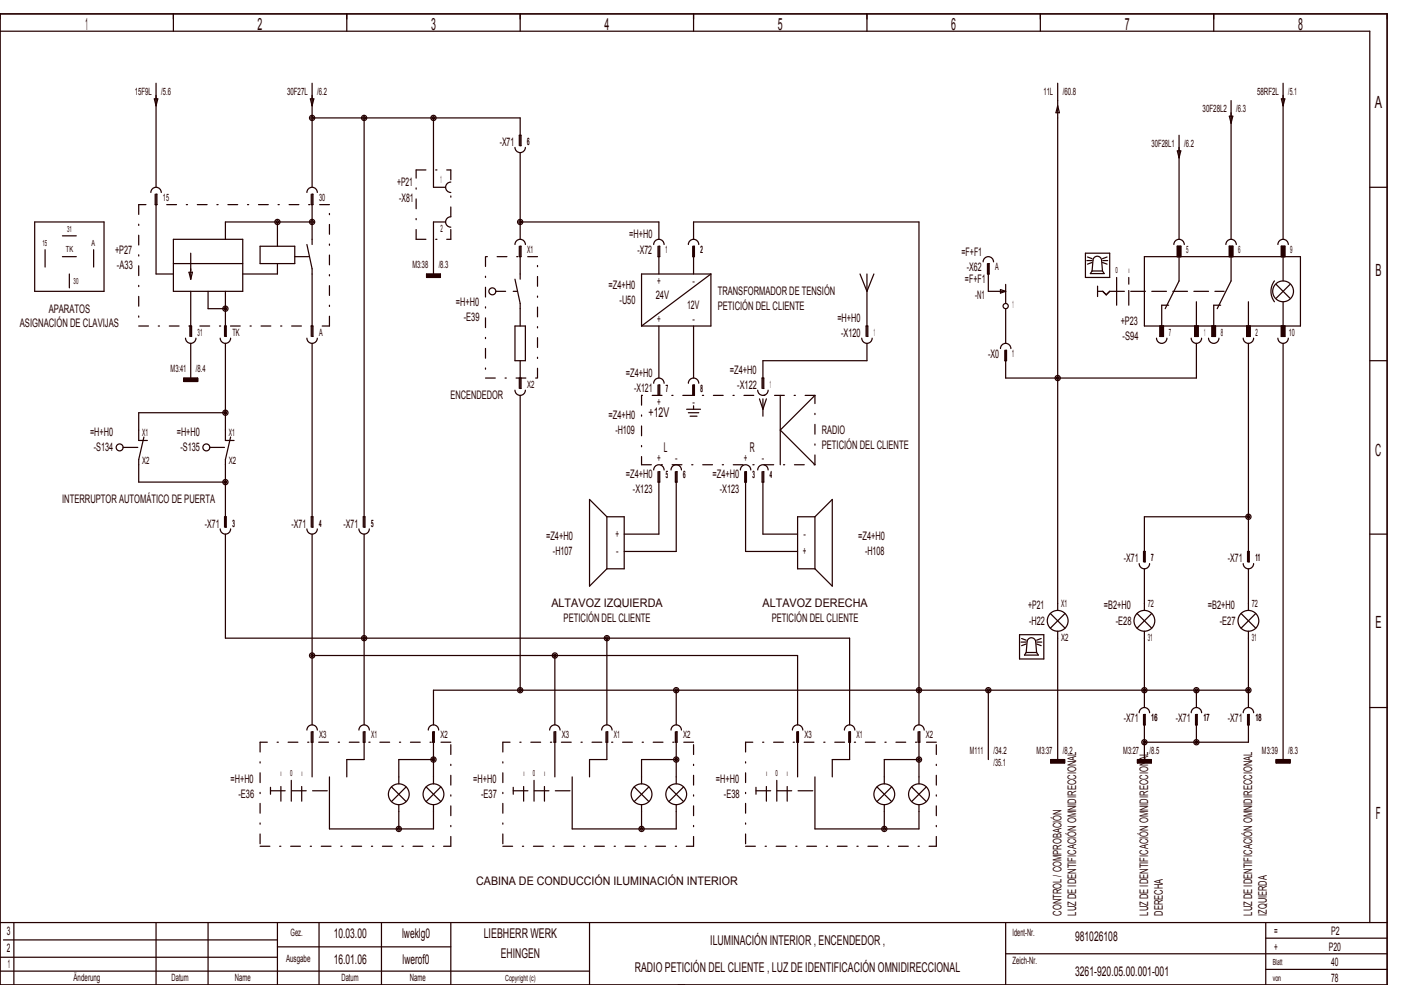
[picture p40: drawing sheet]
<svg xmlns="http://www.w3.org/2000/svg" width="404mm" height="284mm" viewBox="0 0 404 284" stroke-linecap="round" stroke-linejoin="round" font-family="sans-serif">
<defs><g id="words">
<g font-size="4.8" fill="#240000">
<text x="24.6" y="8.6">1</text>
<text x="74.3" y="8.6">2</text>
<text x="124.3" y="8.6">3</text>
<text x="174.3" y="8.6">4</text>
<text x="224.3" y="8.6">5</text>
<text x="274.3" y="8.6">6</text>
<text x="324.3" y="8.6">7</text>
<text x="374.3" y="8.6">8</text>
<text x="396.5" y="31.1">A</text>
<text x="396.7" y="79.6">B</text>
<text x="396.6" y="131.6">C</text>
<text x="396.7" y="181.1">E</text>
<text x="396.8" y="236.1">F</text>
</g>
<g font-size="3.9" fill="#240000">
<text x="187" y="120.3">+12V</text>
<text x="191.4" y="130.3">L</text>
<text x="216.2" y="130.3">R</text>
<text x="96.2" y="270.3">10.03.00</text>
<text x="116" y="270.3">lweklg0</text>
<text x="139.5" y="270.3">LIEBHERR WERK</text>
<text x="204.8" y="272.3">ILUMINACIÓN INTERIOR , ENCENDEDOR ,</text>
<text x="310" y="271.3">981026108</text>
<text x="96.2" y="277.8">16.01.06</text>
<text x="116.1" y="277.8">lwerof0</text>
<text x="144.4" y="276.3">EHINGEN</text>
<text x="183.1" y="280.3">RADIO PETICIÓN DEL CLIENTE , LUZ DE IDENTIFICACIÓN OMNIDIRECCIONAL</text>
<text x="310" y="281.3">3261­920.05.00.001­001</text>
</g>
<g font-size="3.4" fill="#240000">
<text x="144.1" y="42.1">­X71</text>
<text x="114.5" y="53.7">+P21</text>
<text x="115.1" y="58.1">­X81</text>
<text x="181.5" y="68.7">=H+H0</text>
<text x="33.2" y="73.2">+P27</text>
<text x="33.7" y="77.6">­A33</text>
<text x="183.8" y="73.1">­X72</text>
<text x="277.2" y="73.7">=F+F1</text>
<text x="175.5" y="83.2">=Z4+H0</text>
<text x="189.5" y="82.1">+</text>
<text x="199.7" y="82.1">­</text>
<text x="278.2" y="81.7">=F+F1</text>
<text x="278.8" y="78.1">­X62</text>
<text x="131.5" y="88.2">=H+H0</text>
<text x="178.7" y="87.6">­U50</text>
<text x="189.1" y="86.1">24V</text>
<text x="198.2" y="89.1">12V</text>
<text x="207" y="85.1">TRANSFORMADOR DE TENSIÓN</text>
<text x="207" y="89.4">PETICIÓN DEL CLIENTE</text>
<text x="281.2" y="86.1">­N1</text>
<text x="5.7" y="94.4">ASIGNACIÓN DE CLAVIJAS</text>
<text x="14" y="90.1">APARATOS</text>
<text x="133.7" y="92.6">­E39</text>
<text x="189.5" y="93.1">+</text>
<text x="199.7" y="93.1">­</text>
<text x="241.5" y="92.7">=H+H0</text>
<text x="323.2" y="93.7">+P23</text>
<text x="242.5" y="97.1">­X120</text>
<text x="323.7" y="98.1">­S94</text>
<text x="210.5" y="107.7">=Z4+H0</text>
<text x="284.9" y="103.1">­X0</text>
<text x="180.5" y="108.7">=Z4+H0</text>
<text x="182.9" y="113.1">­X121</text>
<text x="212.6" y="112.1">­X122</text>
<text x="130" y="115.1">ENCENDEDOR</text>
<text x="189.5" y="117.1">+</text>
<text x="199.7" y="117.1">­</text>
<text x="26" y="125.7">=H+H0</text>
<text x="51" y="125.7">=H+H0</text>
<text x="175.5" y="120.7">=Z4+H0</text>
<text x="177.5" y="125.1">­H109</text>
<text x="237" y="125.1">RADIO</text>
<text x="27" y="130.1">­S134</text>
<text x="52" y="130.1">­S135</text>
<text x="237" y="129.4">PETICIÓN DEL CLIENTE</text>
<text x="180.5" y="137.7">=Z4+H0</text>
<text x="189.5" y="133.1">+</text>
<text x="194.7" y="133.1">­</text>
<text x="205.5" y="137.7">=Z4+H0</text>
<text x="214.5" y="133.1">+</text>
<text x="219.7" y="133.1">­</text>
<text x="182.5" y="142.1">­X123</text>
<text x="207.5" y="142.1">­X123</text>
<text x="17.9" y="145.1">INTERRUPTOR AUTOMÁTICO DE PUERTA</text>
<text x="59.1" y="152.1">­X71</text>
<text x="84.1" y="152.1">­X71</text>
<text x="99.1" y="152.1">­X71</text>
<text x="157.5" y="155.7">=Z4+H0</text>
<text x="177.5" y="155.1">+</text>
<text x="231.7" y="155.1">­</text>
<text x="247.5" y="155.7">=Z4+H0</text>
<text x="159.5" y="160.1">­H107</text>
<text x="177.7" y="160.1">­</text>
<text x="231.5" y="160.1">+</text>
<text x="249.5" y="160.1">­H108</text>
<text x="324.1" y="162.1">­X71</text>
<text x="354.1" y="162.1">­X71</text>
<text x="159" y="175.1">ALTAVOZ IZQUIERDA</text>
<text x="162.5" y="179.4">PETICIÓN DEL CLIENTE</text>
<text x="219.9" y="175.1">ALTAVOZ DERECHA</text>
<text x="222.5" y="179.4">PETICIÓN DEL CLIENTE</text>
<text x="296.5" y="175.7">+P21</text>
<text x="318.3" y="175.7">=B2+H0</text>
<text x="348.3" y="175.7">=B2+H0</text>
<text x="296.7" y="180.1">­H22</text>
<text x="321.7" y="180.1">­E28</text>
<text x="351.7" y="180.1">­E27</text>
<text x="324.1" y="208.1">­X71</text>
<text x="339.1" y="208.1">­X71</text>
<text x="354.1" y="208.1">­X71</text>
<text x="66.5" y="225.7">=H+H0</text>
<text x="136.5" y="225.7">=H+H0</text>
<text x="206.5" y="225.7">=H+H0</text>
<text x="68.7" y="230.1">­E36</text>
<text x="138.7" y="230.1">­E37</text>
<text x="208.7" y="230.1">­E38</text>
<text x="137.3" y="255.1">CABINA DE CONDUCCIÓN ILUMINACIÓN INTERIOR</text>
<text x="2" y="269.6">3</text>
<text x="306.1" y="264" transform="rotate(-90 306.1 264)">CONTROL / COMPROBACIÓN</text>
<text x="310.4" y="264" transform="rotate(-90 310.4 264)">LUZ DE IDENTIFICACIÓN OMNIDIRECCIONAL</text>
<text x="331.1" y="264" transform="rotate(-90 331.1 264)">LUZ DE IDENTIFICACIÓN OMNIDIRECCIONAL</text>
<text x="335.4" y="264" transform="rotate(-90 335.4 264)">DERECHA</text>
<text x="361.1" y="264" transform="rotate(-90 361.1 264)">LUZ DE IDENTIFICACIÓN OMNIDIRECCIONAL</text>
<text x="365.4" y="264" transform="rotate(-90 365.4 264)">IZQUIERDA</text>
<text x="367.5" y="269.6">=</text>
<text x="383.8" y="269.6">P2</text>
<text x="2" y="274.6">2</text>
<text x="367.5" y="274.1">+</text>
<text x="383.2" y="274.1">P20</text>
<text x="2.2" y="279.1">1</text>
<text x="383.9" y="278.6">40</text>
<text x="383.9" y="283.1">78</text>
</g>
<g font-size="2.9" fill="#240000">
<text x="38.8" y="27.4">15F9L</text>
<text x="46.5" y="27.4">/5.6</text>
<text x="82.8" y="27.4">30F27L</text>
<text x="91.5" y="27.4">/6.2</text>
<text x="300.9" y="27.4">11L</text>
<text x="306.5" y="27.4">/60.8</text>
<text x="362.5" y="27.4">58RF2L</text>
<text x="371.5" y="27.4">/5.1</text>
<text x="346.8" y="32.4">30F28L2</text>
<text x="356.5" y="32.4">/6.3</text>
<text x="152" y="41.9">6</text>
<text x="332.1" y="42.4">30F28L1</text>
<text x="341.5" y="42.4">/6.2</text>
<text x="127" y="52.9">1</text>
<text x="47" y="57.9">15</text>
<text x="92" y="57.9">30</text>
<text x="127" y="66.9">2</text>
<text x="118.9" y="77.4">M3:38</text>
<text x="126.5" y="77.4">/8.3</text>
<text x="152" y="72.9">X1</text>
<text x="192" y="72.9">1</text>
<text x="202" y="72.9">2</text>
<text x="287" y="77.9">A</text>
<text x="342.1" y="72.9">5</text>
<text x="357.1" y="72.9">6</text>
<text x="372.1" y="72.9">9</text>
<text x="292" y="88.9">1</text>
<text x="57" y="96.9">31</text>
<text x="67" y="96.9">TK</text>
<text x="92" y="96.9">A</text>
<text x="252" y="96.9">1</text>
<text x="337.1" y="96.9">7</text>
<text x="347.3" y="96.9">1</text>
<text x="352.1" y="96.9">8</text>
<text x="362.1" y="96.9">2</text>
<text x="371.6" y="96.9">10</text>
<text x="49.2" y="107.4">M3:41</text>
<text x="56.5" y="107.4">/8.4</text>
<text x="292" y="102.9">1</text>
<text x="152" y="111.9">X2</text>
<text x="192" y="112.9">7</text>
<text x="202" y="112.9">8</text>
<text x="222" y="111.9">1</text>
<text x="41" y="125.8">X1</text>
<text x="66" y="125.8">X1</text>
<text x="41" y="133.9">X2</text>
<text x="66" y="133.9">X2</text>
<text x="192" y="137.9">5</text>
<text x="197" y="137.9">6</text>
<text x="217" y="137.9">3</text>
<text x="222" y="137.9">4</text>
<text x="67" y="151.9">3</text>
<text x="92" y="151.9">4</text>
<text x="107" y="151.9">5</text>
<text x="332" y="161.9">7</text>
<text x="362" y="161.9">11</text>
<text x="306" y="174.9">X1</text>
<text x="331" y="174.9">72</text>
<text x="361" y="174.9">72</text>
<text x="306" y="184.9">X2</text>
<text x="331" y="184.9">31</text>
<text x="361" y="184.9">31</text>
<text x="332" y="207.9">16</text>
<text x="347" y="207.9">17</text>
<text x="362" y="207.9">18</text>
<text x="92" y="212.9">X3</text>
<text x="107" y="212.9">X1</text>
<text x="127" y="212.9">X2</text>
<text x="162" y="212.9">X3</text>
<text x="177" y="212.9">X1</text>
<text x="197" y="212.9">X2</text>
<text x="232" y="212.9">X3</text>
<text x="247" y="212.9">X1</text>
<text x="267" y="212.9">X2</text>
<text x="279.7" y="217.4">M111</text>
<text x="286.5" y="217.4">/34.2</text>
<text x="286.5" y="220.9">/35.1</text>
<text x="298.9" y="217.4">M3:37</text>
<text x="306.5" y="217.4">/8.2</text>
<text x="323.9" y="217.4">M3:27</text>
<text x="331.5" y="217.4">/8.5</text>
<text x="363.9" y="217.4">M3:39</text>
<text x="371.5" y="217.4">/8.3</text>
<text x="83.8" y="269.9">Gez.</text>
<text x="292" y="269.9">Ident­Nr.</text>
<text x="82.5" y="277.4">Ausgabe</text>
<text x="292" y="277.9">Zeich­Nr.</text>
<text x="21.2" y="282.9">Änderung</text>
<text x="49.5" y="282.9">Datum</text>
<text x="67.7" y="282.9">Name</text>
<text x="98.5" y="282.9">Datum</text>
<text x="118.2" y="282.9">Name</text>
</g>
<g font-size="2.4" fill="#240000">
<text x="12.3" y="70.8">15</text>
<text x="19.3" y="66.8">31</text>
<text x="26.4" y="70.8">A</text>
<text x="19" y="72.8">TK</text>
<text x="21.2" y="81.8">30</text>
<text x="321.6" y="78.8">0</text>
<text x="83.6" y="223.8">0</text>
<text x="153.6" y="223.8">0</text>
<text x="223.6" y="223.8">0</text>
<text x="367" y="278.3">Blatt</text>
<text x="145.7" y="282.8">Copyright (c)</text>
<text x="367" y="282.8">von</text>
</g>
<g font-size="1.8" fill="#240000">
<text x="325.4" y="78.8">I</text>
<text x="80.9" y="223.8">I</text>
<text x="86.9" y="223.8">I</text>
<text x="150.9" y="223.8">I</text>
<text x="156.9" y="223.8">I</text>
<text x="220.9" y="223.8">I</text>
<text x="226.9" y="223.8">I</text>
</g>
</g></defs>
<g fill="none" stroke="#240000" stroke-width=".35">
<path d="M0 4h400v280h-400zM0 9h395v257M50 4v5M100 4v5M150 4v5M200 4v5M250 4v5M300 4v5M350 4v5M44.5 28.5h1l-.5 2zM45 24v30M89.5 28.5h1l-.5 2z"/>
<path d="M90 24v30M90 34h60v8h.2v-3h-.4v3M105 34v118h.3v-3h-.6v3M125 34v20h3.5M305 24v152M305 30.5l.5 2h-1zM340 39v30M354.5 33.5h1l-.5 2zM355 29v40M369.5 28.5h1l-.5 2zM370 24v45M43.5 55.5a1.5 1.5 0 0 1 1.5-1.5 1.5 1.5 0 0 1 1.5 1.5"/>
<path d="M44.8 56v3h.4v-3h-.2v23h5M88.5 55.5a1.5 1.5 0 0 1 1.5-1.5 1.5 1.5 0 0 1 1.5 1.5M89.7 56v3h.6v-3h-.3v14.5M130 52.5a1.5 1.5 0 0 0-1.5 1.5 1.5 1.5 0 0 0 1.5 1.5M148.5 42.5a1.5 1.5 0 0 0 1.5 1.5 1.5 1.5 0 0 0 1.5-1.5M150 44v25M339.5 43.5h1l-.5 2zM395 54h5M10 64h20v20h-20zM13 72v5M18 74h4M18 68h4"/>
<path d="M20 79v4M27 72v5M50 69h20v15h-20zM50 76h20M54.5 78.5h1l-.5 2zM55 73v7.5M75 71h10v5h-10zM80 76v3h-10M80 64v7M88.5 70.5l1.5 7v19.5h.3v-3h-.6v3M90 64h-25v5M123 79h4v1h-4z"/>
<path d="M123 79.9h4M123 79.8h4M123 79.7h4M123 79.6h4M123 79.5h4M123 79.4h4M123 79.3h4M123 79.2h4M123 79.1h4M128.5 64h-3.5v15M130 62.5a1.5 1.5 0 0 0-1.5 1.5 1.5 1.5 0 0 0 1.5 1.5M148.5 70.5a1.5 1.5 0 0 1 1.5-1.5 1.5 1.5 0 0 1 1.5 1.5"/>
<path d="M149.8 71v3h.4v-3h-.2v9.5M150 64h40v5M188.5 70.5a1.5 1.5 0 0 1 1.5-1.5 1.5 1.5 0 0 1 1.5 1.5M189.8 71v3h.4v-3h-.2v8M198.5 70.5a1.5 1.5 0 0 1 1.5-1.5 1.5 1.5 0 0 1 1.5 1.5M199.8 71v3h.5v-3h-.3v8M200 69v-5h65v145M205 79v15h-20M205 79h-20v15M205 79l-20 15M248 79l2 5 2-5M250 79v18h.3v-3h-.5v3"/>
<path d="M283.5 75.5a1.5 1.5 0 0 1 1.5-1.5 1.5 1.5 0 0 1 1.5 1.5M284.8 76v3h.5v-3h-.3v8h5M313 73h7v7h-7zM313.4 75.1h1.4M313.6 74.1l1.3 .5M314.9 75.7l-1.3 .5M314.9 78.1l.3-3.1a1.25 1.25 0 0 1 1.2-1.1 1.25 1.25 0 0 1 1.3 1.1l.2 3.1M314.9 78.1l-.5 .8h4l-.5-.8M314.9 78.1h3M317.9 75.7l1.3 .5M318 75.1h1.4M319.2 74.1l-1.3 .5"/>
<path d="M330 74h45v20h-45zM338.5 70.5a1.5 1.5 0 0 1 1.5-1.5 1.5 1.5 0 0 1 1.5 1.5M339.5 74v-3h1v3M340 74v7l-4 8M353.5 70.5a1.5 1.5 0 0 1 1.5-1.5 1.5 1.5 0 0 1 1.5 1.5M354.5 74v-3h1v3M355 74v7l-4 8M368.5 70.5a1.5 1.5 0 0 1 1.5-1.5 1.5 1.5 0 0 1 1.5 1.5M369.5 74v-3h1v3M370 74v7M53.5 97.5a1.5 1.5 0 0 0 1.5 1.5 1.5 1.5 0 0 0 1.5-1.5M55 84v13h.3v-3h-.5v3"/>
<path d="M55 99v10M60 84v5h5M63.5 97.5a1.5 1.5 0 0 0 1.5 1.5 1.5 1.5 0 0 0 1.5-1.5M65 84v13h.2v-3h-.5v3M65 99v28h2.5M88.5 97.5a1.5 1.5 0 0 0 1.5 1.5 1.5 1.5 0 0 0 1.5-1.5M90 99v53h.3v-3h-.6v3M148.5 94h3v10h-3zM148.5 80.5l1.5 7v6.5M190 94v15M200 94v15M248.5 97.5a1.5 1.5 0 0 0 1.5 1.5 1.5 1.5 0 0 0 1.5-1.5"/>
<path d="M250 99v5h-30v8h.2v-3h-.4v3M288.5 83.5l1.5 .5-1.5 .5zM290 82v5.5M290 89v10M316.5 82.5v3M318 84l1 1 1-1M322 80v8M333.5 97.5a1.5 1.5 0 0 0 1.5 1.5 1.5 1.5 0 0 0 1.5-1.5M334.5 94v3h1v-3M337 88h-2v6M343.5 97.5a1.5 1.5 0 0 0 1.5 1.5 1.5 1.5 0 0 0 1.5-1.5M344.5 94v3h1v-3"/>
<path d="M345 87v7M345 99v10h-55v-8h.3v3h-.5v-3M348.5 97.5a1.5 1.5 0 0 0 1.5 1.5 1.5 1.5 0 0 0 1.5-1.5M349.5 94v3h1v-3M352 88h-2v6M358.5 97.5a1.5 1.5 0 0 0 1.5 1.5 1.5 1.5 0 0 0 1.5-1.5M359.5 94v3h1v-3M360 99v63h.2v-3h-.4v3M360 87v7M367.5 81a5 5 0 0 0 0 6M368 82l4 4M368.5 97.5a1.5 1.5 0 0 0 1.5 1.5 1.5 1.5 0 0 0 1.5-1.5"/>
<path d="M369.5 94v3h1v-3M370 87v7M370 99v120M372 82l-4 4M53 109h4v1h-4zM53 109.9h4M53 109.8h4M53 109.7h4M53 109.6h4M53 109.5h4M53 109.4h4M53 109.3h4"/>
<path d="M53 109.2h4M53 109.1h4M65 119h-25v8h2.5M148.5 112.5a1.5 1.5 0 0 0 1.5 1.5 1.5 1.5 0 0 0 1.5-1.5M150 104v8h.2v-3h-.4v3M150 114v85M188.5 110.5a1.5 1.5 0 0 1 1.5-1.5 1.5 1.5 0 0 1 1.5 1.5M189.8 111v3h.4v-3h-.2v3M198 118h4M198.5 110.5a1.5 1.5 0 0 1 1.5-1.5 1.5 1.5 0 0 1 1.5 1.5M198.5 119h3M199.8 111v3h.5v-3h-.3v3"/>
<path d="M200 117v1M218.5 112.5a1.5 1.5 0 0 0 1.5 1.5 1.5 1.5 0 0 0 1.5-1.5M219 115l1 3 1-3M220 115v5M225 114v20M235 114l-10 10 10 10M288.5 100.5a1.5 1.5 0 0 1 1.5-1.5 1.5 1.5 0 0 1 1.5 1.5M395 104h5M41.5 126l-1.5 6.5v6.5h25M66.5 126l-1.5 6.5v19.5h.2v-3h-.5v3M188.5 135.5a1.5 1.5 0 0 1 1.5-1.5 1.5 1.5 0 0 1 1.5 1.5M189.8 136v3h.4v-3h-.2v18h-10"/>
<path d="M193.5 135.5a1.5 1.5 0 0 1 1.5-1.5 1.5 1.5 0 0 1 1.5 1.5M194.7 136v3h.6v-3h-.3v23h-15M199 120h2M213.5 135.5a1.5 1.5 0 0 1 1.5-1.5 1.5 1.5 0 0 1 1.5 1.5M214.8 136v3h.4v-3h-.2v23h15M218.5 135.5a1.5 1.5 0 0 1 1.5-1.5 1.5 1.5 0 0 1 1.5 1.5M219.8 136v3h.4v-3h-.2v18h10M63.5 152.5a1.5 1.5 0 0 0 1.5 1.5 1.5 1.5 0 0 0 1.5-1.5M65 154v30h180v25M88.5 152.5a1.5 1.5 0 0 0 1.5 1.5 1.5 1.5 0 0 0 1.5-1.5M90 154v55M103.5 152.5a1.5 1.5 0 0 0 1.5 1.5 1.5 1.5 0 0 0 1.5-1.5"/>
<path d="M105 154v55M175 149h5v15h-5M175 149v15M175 149l-5-5v25l5-5M235 149h-5v15h5M235 149v15M235 149l5-5v25l-5-5M360 149h-30v13h.2v-3h-.4v3M395 154h5M302.9 176.9l4.2 4.2M307.1 176.9l-4.2 4.2M327.9 176.9l4.2 4.2"/>
<path d="M328.5 162.5a1.5 1.5 0 0 0 1.5 1.5 1.5 1.5 0 0 0 1.5-1.5M330 164v12M332.1 176.9l-4.2 4.2M357.9 176.9l4.2 4.2M358.5 162.5a1.5 1.5 0 0 0 1.5 1.5 1.5 1.5 0 0 0 1.5-1.5M360 164v12M362.1 176.9l-4.2 4.2M90 189h140v20M160 189v20M175 184v25M195 199v10M285 199v20"/>
<path d="M294 183h7v7h-7zM294.4 185.1h1.4M294.6 184.1l1.3 .5M295.9 185.7l-1.3 .5M295.9 188.1l.3-3.1a1.25 1.25 0 0 1 1.2-1.1 1.25 1.25 0 0 1 1.3 1.1l.2 3.1M295.9 188.1l-.5 .8h4l-.5-.8M295.9 188.1h3M298.9 185.7l1.3 .5M299 185.1h1.4M300.2 184.1l-1.3 .5M305 182v37M330 182v22"/>
<path d="M345 199v5M360 182v22M360 199h-235v10M88.5 210.5a1.5 1.5 0 0 1 1.5-1.5 1.5 1.5 0 0 1 1.5 1.5M89.7 211v3h.6v-3h-.3v13M103.5 210.5a1.5 1.5 0 0 1 1.5-1.5 1.5 1.5 0 0 1 1.5 1.5M104.7 211v3h.6v-3h-.3v8h-5v5M123.5 210.5a1.5 1.5 0 0 1 1.5-1.5 1.5 1.5 0 0 1 1.5 1.5M124.7 211v3h.6v-3h-.3v15M125 219h-10v7M158.5 210.5a1.5 1.5 0 0 1 1.5-1.5 1.5 1.5 0 0 1 1.5 1.5M159.7 211v3h.6v-3h-.3v13"/>
<path d="M173.5 210.5a1.5 1.5 0 0 1 1.5-1.5 1.5 1.5 0 0 1 1.5 1.5M174.7 211v3h.6v-3h-.3v8h-5v5M193.5 210.5a1.5 1.5 0 0 1 1.5-1.5 1.5 1.5 0 0 1 1.5 1.5M194.7 211v3h.6v-3h-.3v15M195 219h-10v7M228.5 210.5a1.5 1.5 0 0 1 1.5-1.5 1.5 1.5 0 0 1 1.5 1.5M229.7 211v3h.6v-3h-.3v13M243.5 210.5a1.5 1.5 0 0 1 1.5-1.5 1.5 1.5 0 0 1 1.5 1.5M244.7 211v3h.6v-3h-.3v8h-5v5M263.5 210.5a1.5 1.5 0 0 1 1.5-1.5 1.5 1.5 0 0 1 1.5 1.5M264.7 211v3h.6v-3h-.3v15M265 219h-10v7"/>
<path d="M303 219h4v1h-4zM303 219.9h4M303 219.8h4M303 219.7h4M303 219.6h4M303 219.5h4M303 219.4h4M303 219.3h4M303 219.2h4M303 219.1h4M328 219h4v1h-4zM328 219.9h4"/>
<path d="M328 219.8h4M328 219.7h4M328 219.6h4M328 219.5h4M328 219.4h4M328 219.3h4M328 219.2h4M328 219.1h4M328.5 205.5a1.5 1.5 0 0 1 1.5-1.5 1.5 1.5 0 0 1 1.5 1.5M329.8 206v3h.4v-3h-.2v13M343.5 205.5a1.5 1.5 0 0 1 1.5-1.5 1.5 1.5 0 0 1 1.5 1.5M344.7 206v3h.5v-3h-.2v8"/>
<path d="M358.5 205.5a1.5 1.5 0 0 1 1.5-1.5 1.5 1.5 0 0 1 1.5 1.5M359.8 206v3h.4v-3h-.2v8h-30M368 219h4v1h-4zM368 219.9h4M368 219.8h4M368 219.7h4M368 219.6h4M368 219.5h4M368 219.4h4M368 219.3h4M368 219.2h4M368 219.1h4"/>
<path d="M395 204h5M78 227v2M84 225v6M95 224v15h30v-7M112.9 226.9l4.2 4.2M115 232v7M117.1 226.9l-4.2 4.2M122.9 226.9l4.2 4.2M127.1 226.9l-4.2 4.2M148 227v2M154 225v6M165 224v15h30v-7"/>
<path d="M182.9 226.9l4.2 4.2M185 232v7M187.1 226.9l-4.2 4.2M192.9 226.9l4.2 4.2M197.1 226.9l-4.2 4.2M218 227v2M224 225v6M235 224v15h30v-7M252.9 226.9l4.2 4.2M255 232v7M257.1 226.9l-4.2 4.2M262.9 226.9l4.2 4.2"/>
<path d="M267.1 226.9l-4.2 4.2M0 276h80M0 266h400M1 271h79M4 266v18M45 266v18M60 266v18M80 266v18M80 273h50M92 266v18M110 266v18M130 266v18"/>
<path d="M170 266v18M290 266v18M290 275h110M365 266v18M365 279.5h35M365 270.5h35M0 280h170"/>
<circle cx="90" cy="34" r=".75"/>
<circle cx="90" cy="34" r=".38"/>
<circle cx="105" cy="34" r=".75"/>
<circle cx="105" cy="34" r=".38"/>
<circle cx="125" cy="34" r=".75"/>
<circle cx="125" cy="34" r=".38"/>
<circle cx="80" cy="64" r=".75"/>
<circle cx="80" cy="64" r=".38"/>
<circle cx="90" cy="64" r=".75"/>
<circle cx="90" cy="64" r=".38"/>
<circle cx="150" cy="64" r=".75"/>
<circle cx="150" cy="64" r=".38"/>
<circle cx="65" cy="89" r=".75"/>
<circle cx="65" cy="89" r=".38"/>
<circle cx="142" cy="84" r="1"/>
<circle cx="290" cy="88.2" r=".75"/>
<circle cx="370" cy="84" r="3"/>
<circle cx="65" cy="119" r=".75"/>
<circle cx="65" cy="119" r=".38"/>
<circle cx="305" cy="109" r=".75"/>
<circle cx="305" cy="109" r=".38"/>
<circle cx="34.5" cy="129" r="1"/>
<circle cx="59.5" cy="129" r="1"/>
<circle cx="65" cy="139" r=".75"/>
<circle cx="65" cy="139" r=".38"/>
<circle cx="360" cy="149" r=".75"/>
<circle cx="360" cy="149" r=".38"/>
<circle cx="305" cy="179" r="3"/>
<circle cx="330" cy="179" r="3"/>
<circle cx="360" cy="179" r="3"/>
<circle cx="90" cy="189" r=".75"/>
<circle cx="90" cy="189" r=".38"/>
<circle cx="105" cy="184" r=".75"/>
<circle cx="105" cy="184" r=".38"/>
<circle cx="150" cy="199" r=".75"/>
<circle cx="150" cy="199" r=".38"/>
<circle cx="160" cy="189" r=".75"/>
<circle cx="160" cy="189" r=".38"/>
<circle cx="175" cy="184" r=".75"/>
<circle cx="175" cy="184" r=".38"/>
<circle cx="195" cy="199" r=".75"/>
<circle cx="195" cy="199" r=".38"/>
<circle cx="265" cy="199" r=".38"/>
<circle cx="265" cy="199" r=".75"/>
<circle cx="285" cy="199" r=".75"/>
<circle cx="285" cy="199" r=".38"/>
<circle cx="330" cy="199" r=".75"/>
<circle cx="330" cy="199" r=".38"/>
<circle cx="345" cy="199" r=".75"/>
<circle cx="345" cy="199" r=".38"/>
<circle cx="360" cy="199" r=".75"/>
<circle cx="360" cy="199" r=".38"/>
<circle cx="125" cy="219" r=".75"/>
<circle cx="125" cy="219" r=".38"/>
<circle cx="195" cy="219" r=".75"/>
<circle cx="195" cy="219" r=".38"/>
<circle cx="265" cy="219" r=".38"/>
<circle cx="265" cy="219" r=".75"/>
<circle cx="330" cy="214" r=".75"/>
<circle cx="330" cy="214" r=".38"/>
<circle cx="345" cy="214" r=".75"/>
<circle cx="345" cy="214" r=".38"/>
<circle cx="115" cy="229" r="3"/>
<circle cx="115" cy="239" r=".75"/>
<circle cx="115" cy="239" r=".38"/>
<circle cx="125" cy="229" r="3"/>
<circle cx="185" cy="229" r="3"/>
<circle cx="185" cy="239" r=".75"/>
<circle cx="185" cy="239" r=".38"/>
<circle cx="195" cy="229" r="3"/>
<circle cx="255" cy="229" r="3"/>
<circle cx="255" cy="239" r=".75"/>
<circle cx="255" cy="239" r=".38"/>
<circle cx="265" cy="229" r="3"/>
</g>
<g fill="none" stroke="#240000" stroke-width=".35" stroke-dasharray="4.2 1.8">
<path d="M85 74h4M316.5 84h1.5M318 84l1 1M319 85l1-1M320 84h33M325.5 88v-8M35.5 129h5M60.5 129h5M78 228h17M81 231v-6M87 231v-6M148 228h17"/>
<path d="M151 231v-6M157 231v-6M218 228h17M221 231v-6M227 231v-6"/>
</g>
<g fill="#240000" stroke="#240000" stroke-width=".35">
<path d="M339.5 71h1v3h-1z"/>
<path d="M349.5 94h1v3h-1z"/>
<path d="M334.5 94h1v3h-1z"/>
<path d="M359.5 94h1v3h-1z"/>
<path d="M354.5 71h1v3h-1z"/>
<path d="M369.5 71h1v3h-1z"/>
<path d="M369.5 94h1v3h-1z"/>
<path d="M344.5 94h1v3h-1z"/>
</g>
<g fill="none" stroke="#240000" stroke-width=".35" stroke-dasharray="2.8 2.8 .4 2.8">
<path d="M40 59v35M95 59h-55M120 49h10M130 49v3.5M120 69v-20M120 69h10M130 69v-3M130 62.5v-7M140 74v35M155 74h-15M40 94h55M95 94v-35"/>
<path d="M143 84h5M148 84h1M140 109h15M155 109v-35M185 114v20M235 114h-50M185 134h50M235 134v-20M75 214v30M130 214h-55M145 214v30M200 214h-55"/>
<path d="M215 214v30M270 214h-55M75 244h55M130 244v-30M145 244h55M200 244v-30M215 244h55M270 244v-30M195.5 284h2"/>
</g>
<use href="#words"/>
</svg>
